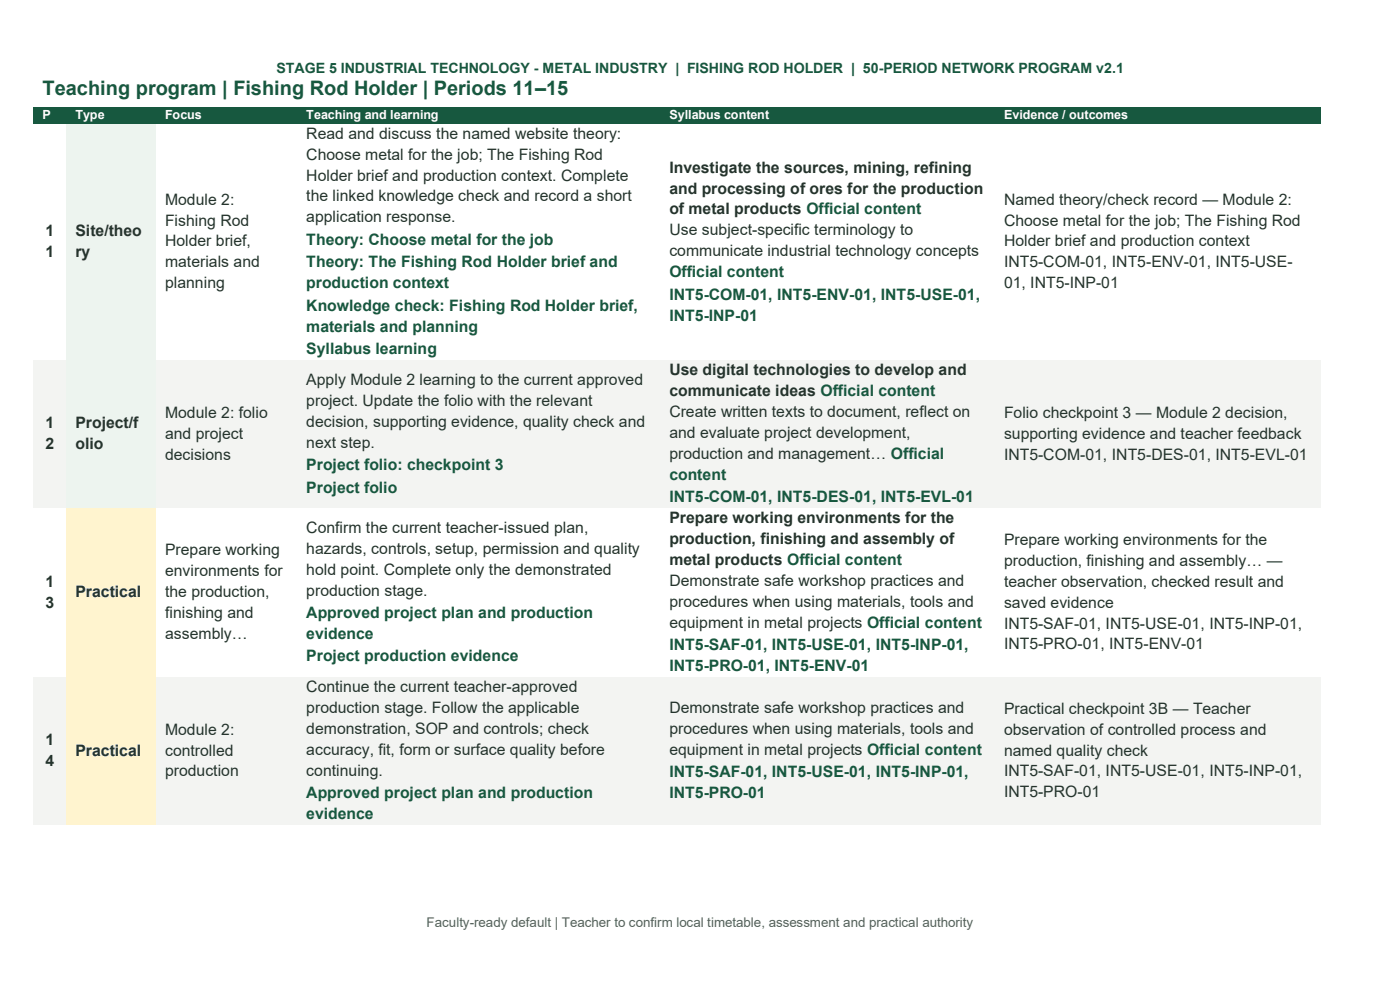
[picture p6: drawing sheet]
<svg xmlns="http://www.w3.org/2000/svg" width="297mm" height="210mm" viewBox="0 0 297 210" stroke-linecap="round" stroke-linejoin="round" font-family="sans-serif">
<defs><g id="words">
<text font-size="4.2" fill="#17583f" x="9" y="20.1">Teaching program | Fishing Rod Holder | Periods 11–15</text>
<g font-size="3.3" fill="#25342d">
<text x="65" y="29.4">Read and discuss the named website theory:</text>
<text x="65" y="33.9">Choose metal for the job; The Fishing Rod</text>
<text x="65" y="38.3">Holder brief and production context. Complete</text>
<text x="142" y="36.6">Investigate the sources, mining, refining</text>
<text x="142" y="41.1">and processing of ores for the production</text>
<text x="35" y="43.4">Module 2:</text>
<text x="35" y="47.9">Fishing Rod</text>
<text x="65" y="42.7">the linked knowledge check and record a short</text>
<text x="65" y="47.2">application response.</text>
<text x="142" y="45.5">of metal products Official content</text>
<text x="213" y="43.4">Named theory/check record — Module 2:</text>
<text x="213" y="47.9">Choose metal for the job; The Fishing Rod</text>
<text x="9.7" y="50.1">1</text>
<text x="16" y="50.1">Site/theo</text>
<text x="35" y="52.3">Holder brief,</text>
<text x="142" y="49.9">Use subject-specific terminology to</text>
<text x="213" y="52.3">Holder brief and production context</text>
<text x="9.7" y="54.5">1</text>
<text x="16" y="54.5">ry</text>
<text x="35" y="56.7">materials and</text>
<text x="142" y="54.4">communicate industrial technology concepts</text>
<text x="213" y="56.7">INT5-COM-01, INT5-ENV-01, INT5-USE-</text>
<text x="35" y="61.2">planning</text>
<text x="213" y="61.2">01, INT5-INP-01</text>
<text x="65" y="81.6">Apply Module 2 learning to the current approved</text>
<text x="142" y="79.6">Use digital technologies to develop and</text>
<text x="35" y="88.7">Module 2: folio</text>
<text x="65" y="86.1">project. Update the folio with the relevant</text>
<text x="142" y="84">communicate ideas Official content</text>
<text x="142" y="88.5">Create written texts to document, reflect on</text>
<text x="213" y="88.7">Folio checkpoint 3 — Module 2 decision,</text>
<text x="9.7" y="90.9">1</text>
<text x="9.7" y="95.3">2</text>
<text x="16" y="90.9">Project/f</text>
<text x="16" y="95.3">olio</text>
<text x="35" y="93.1">and project</text>
<text x="65" y="90.5">decision, supporting evidence, quality check and</text>
<text x="65" y="95">next step.</text>
<text x="142" y="92.9">and evaluate project development,</text>
<text x="213" y="93.1">supporting evidence and teacher feedback</text>
<text x="35" y="97.5">decisions</text>
<text x="142" y="97.3">production and management… Official</text>
<text x="213" y="97.5">INT5-COM-01, INT5-DES-01, INT5-EVL-01</text>
<text x="65" y="113.1">Confirm the current teacher-issued plan,</text>
<text x="142" y="111">Prepare working environments for the</text>
<text x="35" y="117.8">Prepare working</text>
<text x="65" y="117.5">hazards, controls, setup, permission and quality</text>
<text x="142" y="115.4">production, finishing and assembly of</text>
<text x="142" y="119.9">metal products Official content</text>
<text x="213" y="115.6">Prepare working environments for the</text>
<text x="9.7" y="124.5">1</text>
<text x="35" y="122.2">environments for</text>
<text x="65" y="121.9">hold point. Complete only the demonstrated</text>
<text x="142" y="124.3">Demonstrate safe workshop practices and</text>
<text x="213" y="120">production, finishing and assembly… —</text>
<text x="213" y="124.5">teacher observation, checked result and</text>
<text x="9.7" y="128.9">3</text>
<text x="16" y="126.7">Practical</text>
<text x="35" y="126.7">the production,</text>
<text x="35" y="131.1">finishing and</text>
<text x="65" y="126.3">production stage.</text>
<text x="142" y="128.7">procedures when using materials, tools and</text>
<text x="213" y="128.9">saved evidence</text>
<text x="35" y="135.5">assembly…</text>
<text x="142" y="133.2">equipment in metal projects Official content</text>
<text x="213" y="133.3">INT5-SAF-01, INT5-USE-01, INT5-INP-01,</text>
<text x="213" y="137.8">INT5-PRO-01, INT5-ENV-01</text>
<text x="65" y="146.8">Continue the current teacher-approved</text>
<text x="35" y="155.9">Module 2:</text>
<text x="65" y="151.2">production stage. Follow the applicable</text>
<text x="65" y="155.7">demonstration, SOP and controls; check</text>
<text x="142" y="151.2">Demonstrate safe workshop practices and</text>
<text x="142" y="155.7">procedures when using materials, tools and</text>
<text x="213" y="151.4">Practical checkpoint 3B — Teacher</text>
<text x="213" y="155.9">observation of controlled process and</text>
<text x="9.7" y="158.1">1</text>
<text x="16" y="160.3">Practical</text>
<text x="35" y="160.3">controlled</text>
<text x="65" y="160.1">accuracy, fit, form or surface quality before</text>
<text x="142" y="160.1">equipment in metal projects Official content</text>
<text x="213" y="160.3">named quality check</text>
<text x="9.7" y="162.5">4</text>
<text x="35" y="164.7">production</text>
<text x="65" y="164.5">continuing.</text>
<text x="213" y="164.7">INT5-SAF-01, INT5-USE-01, INT5-INP-01,</text>
<text x="213" y="169.2">INT5-PRO-01</text>
</g>
<g font-size="3.3" fill="#17583f">
<text x="65" y="52">Theory: Choose metal for the job</text>
<text x="65" y="56.7">Theory: The Fishing Rod Holder brief and</text>
<text x="142" y="58.8">Official content</text>
<text x="65" y="61.2">production context</text>
<text x="65" y="66">Knowledge check: Fishing Rod Holder brief,</text>
<text x="142" y="63.5">INT5-COM-01, INT5-ENV-01, INT5-USE-01,</text>
<text x="65" y="70.4">materials and planning</text>
<text x="142" y="68">INT5-INP-01</text>
<text x="65" y="75.2">Syllabus learning</text>
<text x="65" y="99.7">Project folio: checkpoint 3</text>
<text x="142" y="101.8">content</text>
<text x="65" y="104.5">Project folio</text>
<text x="142" y="106.5">INT5-COM-01, INT5-DES-01, INT5-EVL-01</text>
<text x="65" y="131.1">Approved project plan and production</text>
<text x="65" y="135.5">evidence</text>
<text x="142" y="137.9">INT5-SAF-01, INT5-USE-01, INT5-INP-01,</text>
<text x="65" y="140.3">Project production evidence</text>
<text x="142" y="142.4">INT5-PRO-01, INT5-ENV-01</text>
<text x="142" y="164.9">INT5-SAF-01, INT5-USE-01, INT5-INP-01,</text>
<text x="65" y="169.3">Approved project plan and production</text>
<text x="65" y="173.8">evidence</text>
<text x="142" y="169.3">INT5-PRO-01</text>
</g>
<text font-size="3" fill="#17583f" x="58.6" y="15.5">STAGE 5 INDUSTRIAL TECHNOLOGY - METAL INDUSTRY | FISHING ROD HOLDER | 50-PERIOD NETWORK PROGRAM v2.1</text>
<text font-size="2.8" fill="#51645b" x="90.5" y="196.8">Faculty-ready default | Teacher to confirm local timetable, assessment and practical authority</text>
<g font-size="2.7" fill="#fff">
<text x="9" y="25.3">P</text>
<text x="16" y="25.3">Type</text>
<text x="35" y="25.3">Focus</text>
<text x="65" y="25.3">Teaching and learning</text>
<text x="142" y="25.3">Syllabus content</text>
<text x="213" y="25.3">Evidence / outcomes</text>
</g>
</g></defs>
<g fill="#17583f">
<path d="M7.1 22.8h7v3.5h-7z" fill-rule="evenodd"/>
<path d="M9 22.8h3.2v3.5h-3.2z" fill-rule="evenodd"/>
<path d="M14.1 22.8h19v3.5h-19z" fill-rule="evenodd"/>
<path d="M16 22.8h15.2v3.5h-15.2z" fill-rule="evenodd"/>
<path d="M33.1 22.8h30v3.5h-30z" fill-rule="evenodd"/>
<path d="M35 22.8h26.2v3.5h-26.2z" fill-rule="evenodd"/>
<path d="M63.1 22.8h77v3.5h-77z" fill-rule="evenodd"/>
<path d="M65 22.8h73.2v3.5h-73.2z" fill-rule="evenodd"/>
<path d="M140.1 22.8h71v3.5h-71z" fill-rule="evenodd"/>
<path d="M142 22.8h67.2v3.5h-67.2z" fill-rule="evenodd"/>
<path d="M211.1 22.8h69v3.5h-69z" fill-rule="evenodd"/>
<path d="M213 22.8h65.2v3.5h-65.2z" fill-rule="evenodd"/>
</g>
<g fill="#fff">
<path d="M7.1 26.3h7v50.2h-7z" fill-rule="evenodd"/>
<path d="M9 47h3.2v4.4h-3.2z" fill-rule="evenodd"/>
<path d="M9 51.4h3.2v4.4h-3.2z" fill-rule="evenodd"/>
</g>
<g fill="#edf4ef">
<path d="M14.1 26.3h19v50.2h-19z" fill-rule="evenodd"/>
<path d="M16 47h15.2v4.4h-15.2z" fill-rule="evenodd"/>
<path d="M16 51.4h15.2v4.4h-15.2z" fill-rule="evenodd"/>
</g>
<g fill="#fff">
<path d="M33.1 26.3h30v50.2h-30z" fill-rule="evenodd"/>
<path d="M35 40.3h26.2v4.5h-26.2z" fill-rule="evenodd"/>
<path d="M35 44.8h26.2v4.4h-26.2z" fill-rule="evenodd"/>
<path d="M35 49.2h26.2v4.4h-26.2z" fill-rule="evenodd"/>
<path d="M35 53.6h26.2v4.4h-26.2z" fill-rule="evenodd"/>
<path d="M35 58h26.2v4.5h-26.2z" fill-rule="evenodd"/>
<path d="M63.1 26.3h77v50.2h-77z" fill-rule="evenodd"/>
<path d="M65 26.3h73.2v4.4h-73.2z" fill-rule="evenodd"/>
<path d="M65 30.7h73.2v4.5h-73.2z" fill-rule="evenodd"/>
<path d="M65 35.2h73.2v4.4h-73.2z" fill-rule="evenodd"/>
<path d="M65 39.6h73.2v4.4h-73.2z" fill-rule="evenodd"/>
<path d="M65 44h73.2v4.5h-73.2z" fill-rule="evenodd"/>
<path d="M65 48.5h73.2v4.8h-73.2z" fill-rule="evenodd"/>
<path d="M65 53.3h73.2v4.7h-73.2z" fill-rule="evenodd"/>
<path d="M65 58h73.2v4.5h-73.2z" fill-rule="evenodd"/>
<path d="M65 62.5h73.2v4.8h-73.2z" fill-rule="evenodd"/>
<path d="M65 67.3h73.2v4.4h-73.2z" fill-rule="evenodd"/>
<path d="M65 71.7h73.2v4.8h-73.2z" fill-rule="evenodd"/>
<path d="M140.1 26.3h71v50.2h-71z" fill-rule="evenodd"/>
<path d="M142 33.5h67.2v4.4h-67.2z" fill-rule="evenodd"/>
<path d="M142 37.9h67.2v4.4h-67.2z" fill-rule="evenodd"/>
<path d="M142 42.3h67.2v4.5h-67.2z" fill-rule="evenodd"/>
<path d="M142 46.8h67.2v4.4h-67.2z" fill-rule="evenodd"/>
<path d="M142 51.2h67.2v4.4h-67.2z" fill-rule="evenodd"/>
<path d="M142 55.6h67.2v4.5h-67.2z" fill-rule="evenodd"/>
<path d="M142 60.1h67.2v4.8h-67.2z" fill-rule="evenodd"/>
<path d="M142 64.9h67.2v4.4h-67.2z" fill-rule="evenodd"/>
<path d="M211.1 26.3h69v50.2h-69z" fill-rule="evenodd"/>
<path d="M213 40.3h65.2v4.5h-65.2z" fill-rule="evenodd"/>
<path d="M213 44.8h65.2v4.4h-65.2z" fill-rule="evenodd"/>
<path d="M213 49.2h65.2v4.4h-65.2z" fill-rule="evenodd"/>
<path d="M213 53.6h65.2v4.4h-65.2z" fill-rule="evenodd"/>
<path d="M213 58h65.2v4.5h-65.2z" fill-rule="evenodd"/>
</g>
<g fill="#f3f4f2">
<path d="M7.1 76.5h7v31.3h-7z" fill-rule="evenodd"/>
<path d="M9 87.7h3.2v4.5h-3.2z" fill-rule="evenodd"/>
<path d="M9 92.2h3.2v4.4h-3.2z" fill-rule="evenodd"/>
</g>
<g fill="#edf4ef">
<path d="M14.1 76.5h19v31.3h-19z" fill-rule="evenodd"/>
<path d="M16 87.7h15.2v4.5h-15.2z" fill-rule="evenodd"/>
<path d="M16 92.2h15.2v4.4h-15.2z" fill-rule="evenodd"/>
</g>
<g fill="#f3f4f2">
<path d="M33.1 76.5h30v31.3h-30z" fill-rule="evenodd"/>
<path d="M35 85.5h26.2v4.4h-26.2z" fill-rule="evenodd"/>
<path d="M35 89.9h26.2v4.5h-26.2z" fill-rule="evenodd"/>
<path d="M35 94.4h26.2v4.4h-26.2z" fill-rule="evenodd"/>
<path d="M63.1 76.5h77v31.3h-77z" fill-rule="evenodd"/>
<path d="M65 78.5h73.2v4.4h-73.2z" fill-rule="evenodd"/>
<path d="M65 82.9h73.2v4.5h-73.2z" fill-rule="evenodd"/>
<path d="M65 87.4h73.2v4.4h-73.2z" fill-rule="evenodd"/>
<path d="M65 91.8h73.2v4.4h-73.2z" fill-rule="evenodd"/>
<path d="M65 96.2h73.2v4.8h-73.2z" fill-rule="evenodd"/>
<path d="M65 101h73.2v4.8h-73.2z" fill-rule="evenodd"/>
<path d="M140.1 76.5h71v31.3h-71z" fill-rule="evenodd"/>
<path d="M142 76.5h67.2v4.4h-67.2z" fill-rule="evenodd"/>
<path d="M142 80.9h67.2v4.5h-67.2z" fill-rule="evenodd"/>
<path d="M142 85.4h67.2v4.4h-67.2z" fill-rule="evenodd"/>
<path d="M142 89.8h67.2v4.4h-67.2z" fill-rule="evenodd"/>
<path d="M142 94.2h67.2v4.5h-67.2z" fill-rule="evenodd"/>
<path d="M142 98.7h67.2v4.4h-67.2z" fill-rule="evenodd"/>
<path d="M142 103.1h67.2v4.7h-67.2z" fill-rule="evenodd"/>
<path d="M211.1 76.5h69v31.3h-69z" fill-rule="evenodd"/>
<path d="M213 85.5h65.2v4.4h-65.2z" fill-rule="evenodd"/>
<path d="M213 89.9h65.2v4.5h-65.2z" fill-rule="evenodd"/>
<path d="M213 94.4h65.2v4.4h-65.2z" fill-rule="evenodd"/>
</g>
<g fill="#fff">
<path d="M7.1 107.8h7v35.9h-7z" fill-rule="evenodd"/>
<path d="M9 121.4h3.2v4.4h-3.2z" fill-rule="evenodd"/>
<path d="M9 125.8h3.2v4.4h-3.2z" fill-rule="evenodd"/>
</g>
<g fill="#fff4cf">
<path d="M14.1 107.8h19v35.9h-19z" fill-rule="evenodd"/>
<path d="M16 123.6h15.2v4.4h-15.2z" fill-rule="evenodd"/>
</g>
<g fill="#fff">
<path d="M33.1 107.8h30v35.9h-30z" fill-rule="evenodd"/>
<path d="M35 114.7h26.2v4.4h-26.2z" fill-rule="evenodd"/>
<path d="M35 119.1h26.2v4.5h-26.2z" fill-rule="evenodd"/>
<path d="M35 123.6h26.2v4.4h-26.2z" fill-rule="evenodd"/>
<path d="M35 128h26.2v4.4h-26.2z" fill-rule="evenodd"/>
<path d="M35 132.4h26.2v4.4h-26.2z" fill-rule="evenodd"/>
<path d="M63.1 107.8h77v35.9h-77z" fill-rule="evenodd"/>
<path d="M65 109.9h73.2v4.4h-73.2z" fill-rule="evenodd"/>
<path d="M65 114.3h73.2v4.5h-73.2z" fill-rule="evenodd"/>
<path d="M65 118.8h73.2v4.4h-73.2z" fill-rule="evenodd"/>
<path d="M65 123.2h73.2v4.4h-73.2z" fill-rule="evenodd"/>
<path d="M65 127.6h73.2v4.8h-73.2z" fill-rule="evenodd"/>
<path d="M65 132.4h73.2v4.4h-73.2z" fill-rule="evenodd"/>
<path d="M65 136.8h73.2v4.8h-73.2z" fill-rule="evenodd"/>
<path d="M140.1 107.8h71v35.9h-71z" fill-rule="evenodd"/>
<path d="M142 107.8h67.2v4.5h-67.2z" fill-rule="evenodd"/>
<path d="M142 112.3h67.2v4.4h-67.2z" fill-rule="evenodd"/>
<path d="M142 116.7h67.2v4.4h-67.2z" fill-rule="evenodd"/>
<path d="M142 121.1h67.2v4.5h-67.2z" fill-rule="evenodd"/>
<path d="M142 125.6h67.2v4.4h-67.2z" fill-rule="evenodd"/>
<path d="M142 130h67.2v4.5h-67.2z" fill-rule="evenodd"/>
<path d="M142 134.5h67.2v4.8h-67.2z" fill-rule="evenodd"/>
<path d="M142 139.3h67.2v4.4h-67.2z" fill-rule="evenodd"/>
<path d="M211.1 107.8h69v35.9h-69z" fill-rule="evenodd"/>
<path d="M213 112.5h65.2v4.4h-65.2z" fill-rule="evenodd"/>
<path d="M213 116.9h65.2v4.5h-65.2z" fill-rule="evenodd"/>
<path d="M213 121.4h65.2v4.4h-65.2z" fill-rule="evenodd"/>
<path d="M213 125.8h65.2v4.4h-65.2z" fill-rule="evenodd"/>
<path d="M213 130.2h65.2v4.4h-65.2z" fill-rule="evenodd"/>
<path d="M213 134.6h65.2v4.4h-65.2z" fill-rule="evenodd"/>
</g>
<g fill="#f3f4f2">
<path d="M7.1 143.7h7v31.3h-7z" fill-rule="evenodd"/>
<path d="M9 154.9h3.2v4.5h-3.2z" fill-rule="evenodd"/>
<path d="M9 159.4h3.2v4.4h-3.2z" fill-rule="evenodd"/>
</g>
<g fill="#fff4cf">
<path d="M14.1 143.7h19v31.3h-19z" fill-rule="evenodd"/>
<path d="M16 157.2h15.2v4.4h-15.2z" fill-rule="evenodd"/>
</g>
<g fill="#f3f4f2">
<path d="M33.1 143.7h30v31.3h-30z" fill-rule="evenodd"/>
<path d="M35 152.7h26.2v4.5h-26.2z" fill-rule="evenodd"/>
<path d="M35 157.2h26.2v4.4h-26.2z" fill-rule="evenodd"/>
<path d="M35 161.6h26.2v4.4h-26.2z" fill-rule="evenodd"/>
<path d="M63.1 143.7h77v31.3h-77z" fill-rule="evenodd"/>
<path d="M65 143.7h73.2v4.4h-73.2z" fill-rule="evenodd"/>
<path d="M65 148.1h73.2v4.5h-73.2z" fill-rule="evenodd"/>
<path d="M65 152.6h73.2v4.4h-73.2z" fill-rule="evenodd"/>
<path d="M65 157h73.2v4.4h-73.2z" fill-rule="evenodd"/>
<path d="M65 161.4h73.2v4.5h-73.2z" fill-rule="evenodd"/>
<path d="M65 165.9h73.2v4.7h-73.2z" fill-rule="evenodd"/>
<path d="M65 170.6h73.2v4.4h-73.2z" fill-rule="evenodd"/>
<path d="M140.1 143.7h71v31.3h-71z" fill-rule="evenodd"/>
<path d="M142 148.1h67.2v4.5h-67.2z" fill-rule="evenodd"/>
<path d="M142 152.6h67.2v4.4h-67.2z" fill-rule="evenodd"/>
<path d="M142 157h67.2v4.4h-67.2z" fill-rule="evenodd"/>
<path d="M142 161.4h67.2v4.8h-67.2z" fill-rule="evenodd"/>
<path d="M142 166.2h67.2v4.4h-67.2z" fill-rule="evenodd"/>
<path d="M211.1 143.7h69v31.3h-69z" fill-rule="evenodd"/>
<path d="M213 148.3h65.2v4.4h-65.2z" fill-rule="evenodd"/>
<path d="M213 152.7h65.2v4.5h-65.2z" fill-rule="evenodd"/>
<path d="M213 157.2h65.2v4.4h-65.2z" fill-rule="evenodd"/>
<path d="M213 161.6h65.2v4.4h-65.2z" fill-rule="evenodd"/>
<path d="M213 166h65.2v4.5h-65.2z" fill-rule="evenodd"/>
</g>
<use href="#words"/>
</svg>
